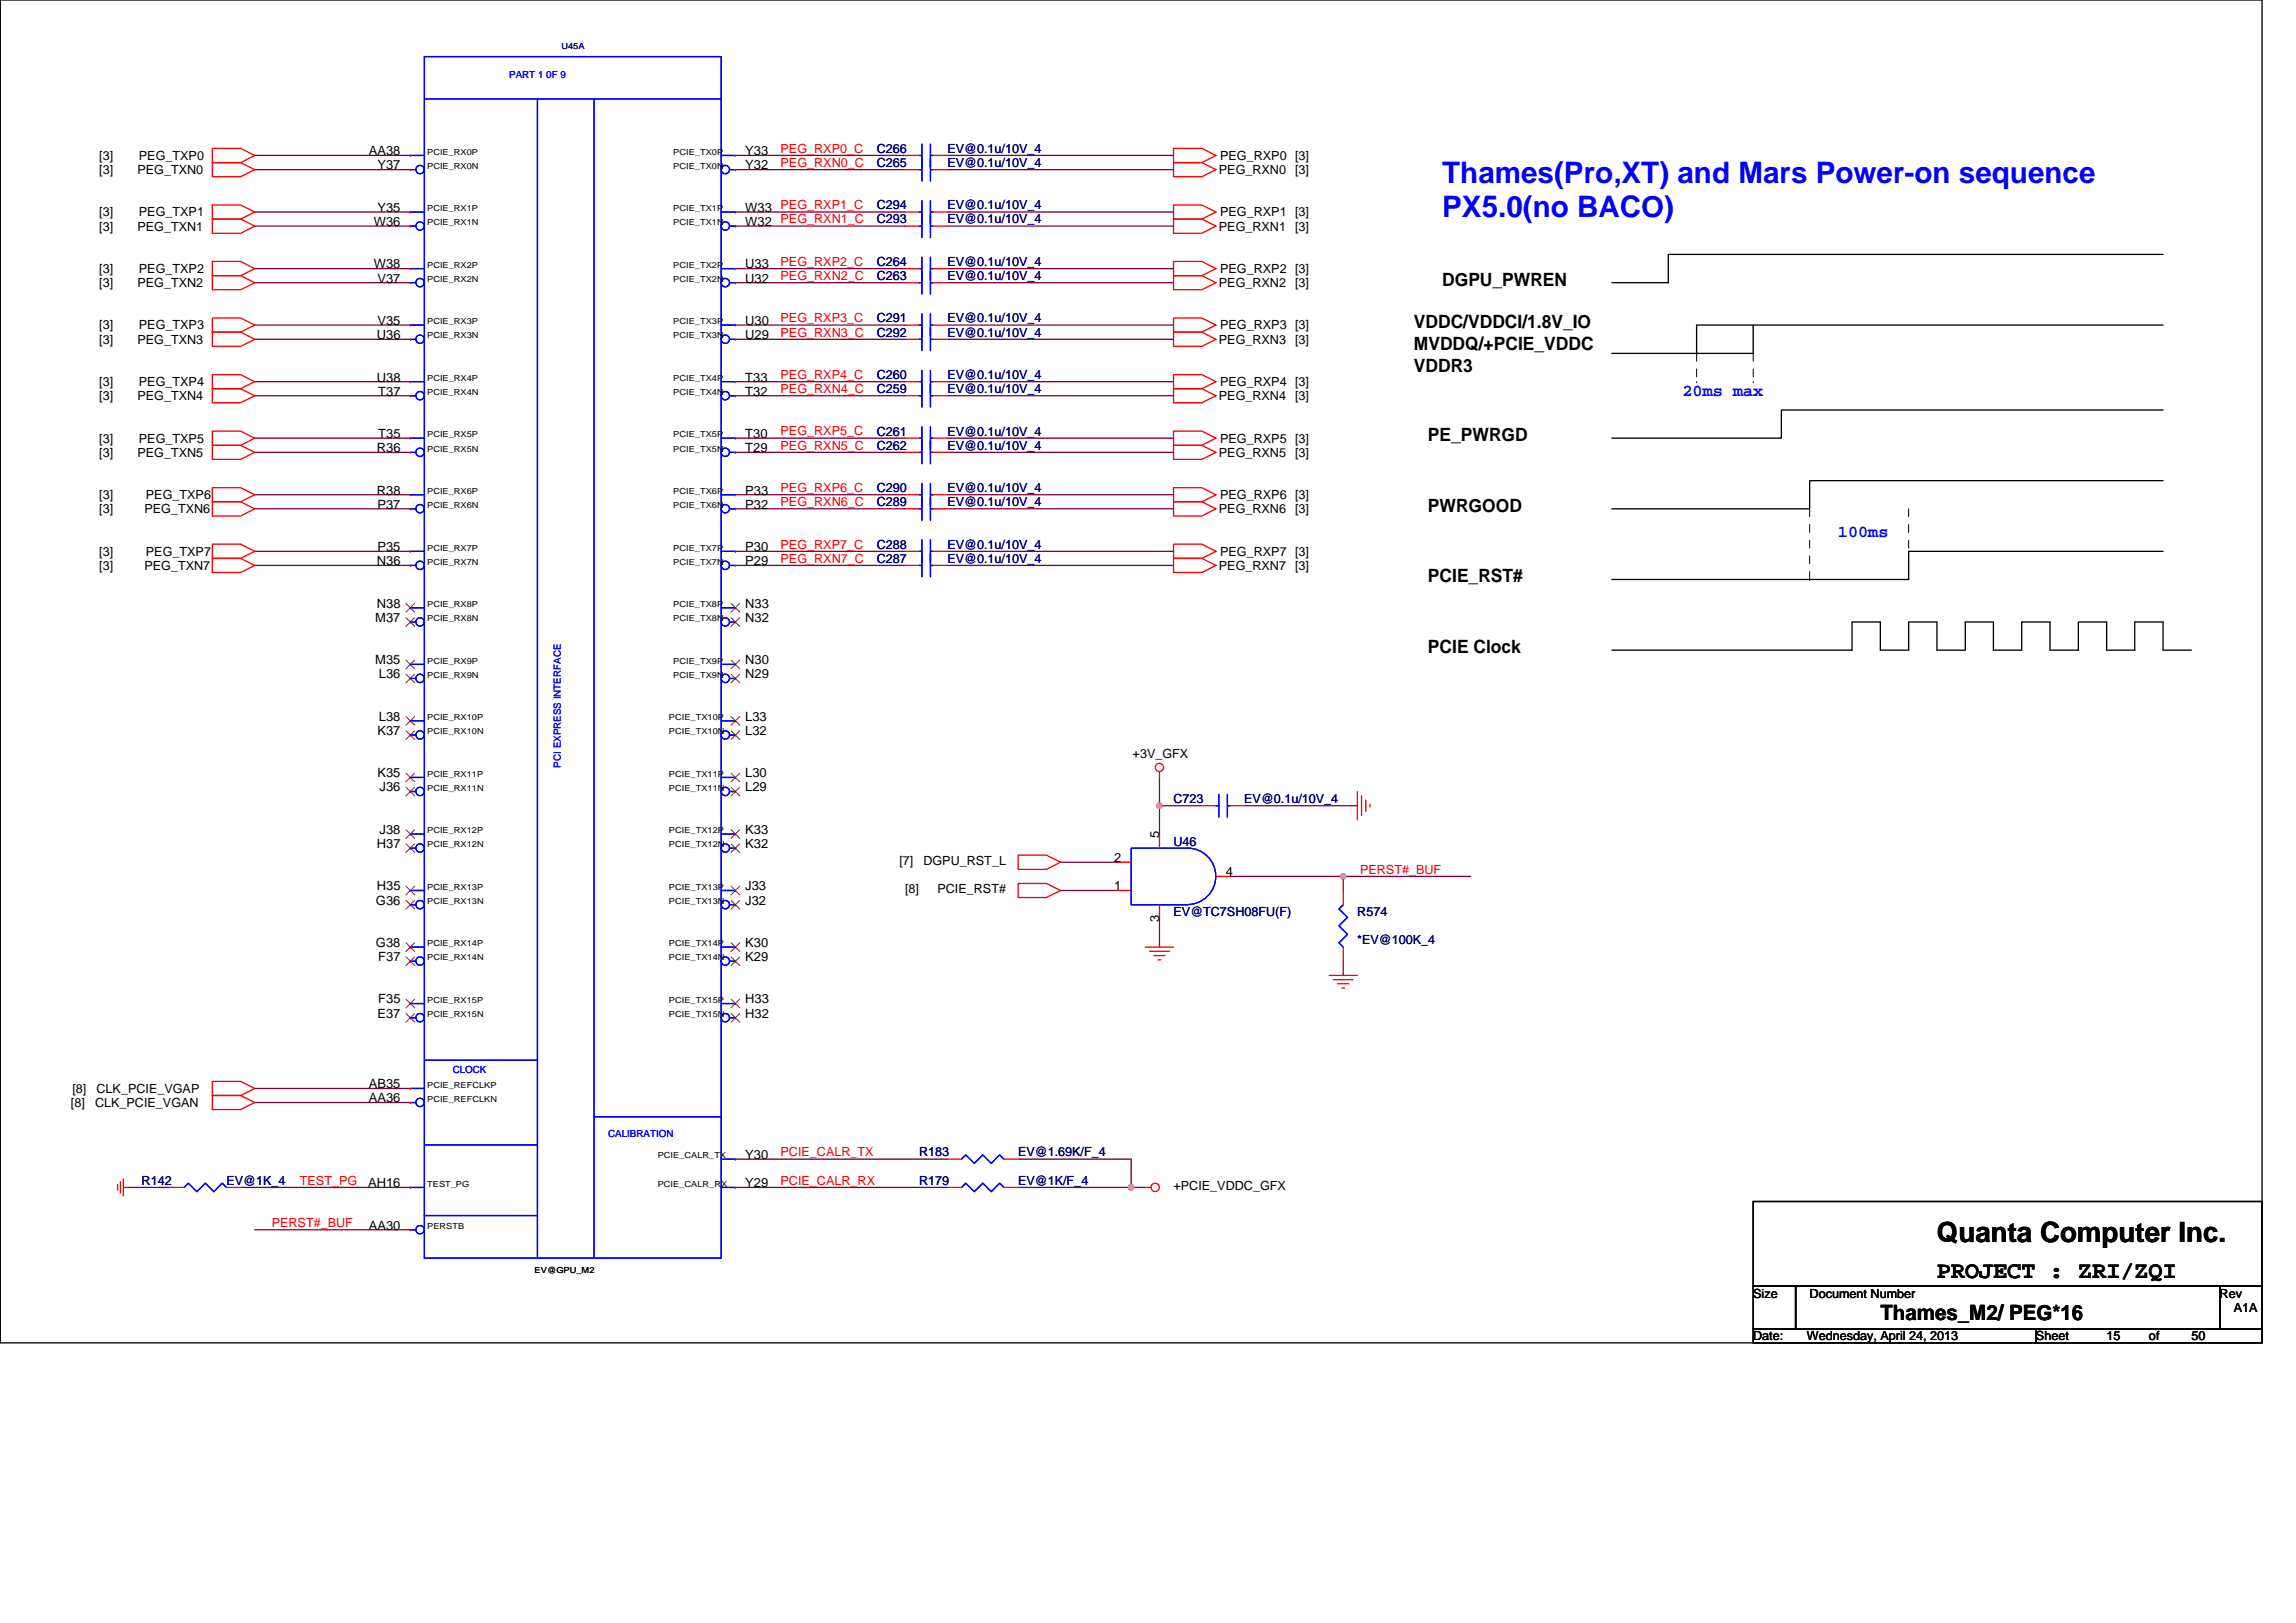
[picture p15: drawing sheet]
<svg xmlns="http://www.w3.org/2000/svg" width="297mm" height="210mm" viewBox="0 0 297 210" stroke-linecap="round" stroke-linejoin="round" font-family="sans-serif">
<defs><g id="words">
<g font-size="3.8" fill="#00f">
<text x="186.6" y="23.6">Thames(Pro,XT) and Mars Power-on sequence</text>
<text x="186.6" y="28.1">PX5.0(no BACO)</text>
</g>
<text font-size="3.6" x="250.6" y="160.6">Quanta Computer Inc.</text>
<text font-size="3.1" x="250.6" y="165.4">PROJECT : ZRI/ZQI</text>
<text font-size="2.7" x="243.3" y="170.8">Thames_M2/ PEG*16</text>
<g font-size="2.4">
<text x="186.6" y="37">DGPU_PWREN</text>
<text x="182.9" y="42.4">VDDC/VDDCI/1.8V_IO</text>
<text x="182.9" y="45.3">MVDDQ/+PCIE_VDDC</text>
<text x="182.9" y="48.1">VDDR3</text>
<text x="184.7" y="57.1">PE_PWRGD</text>
<text x="184.7" y="66.2">PWRGOOD</text>
<text x="184.7" y="75.4">PCIE_RST#</text>
<text x="184.7" y="84.5">PCIE Clock</text>
</g>
<g font-size="2.2" fill="#00f">
<text x="217.7" y="51.2">20ms max</text>
<text x="237.8" y="69.5">100ms</text>
</g>
<g font-size="1.7">
<text x="47.7" y="20.1">AA38</text>
<text x="48.8" y="21.9">Y37</text>
<text x="96.4" y="21.9">Y32</text>
<text x="96.4" y="20.1">Y33</text>
<text x="48.4" y="29.2">W36</text>
<text x="48.8" y="27.4">Y35</text>
<text x="96.4" y="29.2">W32 PEG_RXN1_C</text>
<text x="96.4" y="27.4">W33 PEG_RXP1_C</text>
<text x="48.4" y="34.7">W38</text>
<text x="96.4" y="34.7">U33</text>
<text x="48.8" y="36.6">V37</text>
<text x="96.4" y="36.6">U32</text>
<text x="48.7" y="43.9">U36</text>
<text x="48.8" y="42">V35</text>
<text x="96.4" y="43.9">U29</text>
<text x="96.4" y="42">U30</text>
<text x="48.7" y="49.4">U38</text>
<text x="48.9" y="51.2">T37</text>
<text x="96.4" y="51.2">T32</text>
<text x="96.4" y="49.4">T33</text>
<text x="48.7" y="58.5">R36</text>
<text x="48.9" y="56.7">T35</text>
<text x="96.4" y="58.5">T29</text>
<text x="96.4" y="56.7">T30</text>
<text x="48.7" y="64">R38</text>
<text x="48.8" y="65.8">P37</text>
<text x="96.4" y="65.8">P32</text>
<text x="96.4" y="64">P33</text>
<text x="48.8" y="71.3">P35</text>
<text x="96.4" y="71.3">P30</text>
<text x="48.7" y="73.1">N36</text>
<text x="96.4" y="73.1">P29</text>
<text x="48.6" y="80.5">M37</text>
<text x="48.7" y="78.6">N38</text>
<text x="96.4" y="80.5">N32</text>
<text x="96.4" y="78.6">N33</text>
<text x="48.6" y="85.9">M35</text>
<text x="49" y="87.8">L36</text>
<text x="96.4" y="87.8">N29</text>
<text x="96.4" y="85.9">N30</text>
<text x="48.8" y="95.1">K37</text>
<text x="49" y="93.2">L38</text>
<text x="96.4" y="95.1">L32</text>
<text x="96.4" y="93.2">L33</text>
<text x="48.8" y="100.6">K35</text>
<text x="96.4" y="100.6">L30</text>
<text x="49.1" y="107.9">J38</text>
<text x="49.1" y="102.4">J36</text>
<text x="96.4" y="107.9">K33</text>
<text x="96.4" y="102.4">L29</text>
<text x="48.7" y="109.7">H37</text>
<text x="96.4" y="109.7">K32</text>
<text x="144.1" y="111.5">2</text>
<text x="150" y="108.5" transform="rotate(-90 150 108.5)">5</text>
<text x="158.6" y="113.4">4</text>
<text x="48.6" y="117">G36</text>
<text x="48.7" y="115.2">H35</text>
<text x="96.4" y="117">J32</text>
<text x="96.4" y="115.2">J33</text>
<text x="144.1" y="115.2">1</text>
<text x="150" y="119.3" transform="rotate(-90 150 119.3)">3</text>
<text x="48.6" y="122.5">G38</text>
<text x="48.9" y="124.3">F37</text>
<text x="96.4" y="124.3">K29</text>
<text x="96.4" y="122.5">K30</text>
<text x="48.8" y="131.7">E37</text>
<text x="48.9" y="129.8">F35</text>
<text x="96.4" y="131.7">H32</text>
<text x="96.4" y="129.8">H33</text>
<text x="47.7" y="142.6">AA36</text>
<text x="47.7" y="140.8">AB35</text>
<text x="96.4" y="149.9">Y30</text>
<text x="47.6" y="153.6">AH16</text>
<text x="96.4" y="153.6">Y29</text>
<text x="47.7" y="159.1">AA30</text>
</g>
<g font-size="1.6">
<text x="12.8" y="22.5">[3]</text>
<text x="12.8" y="20.7">[3]</text>
<text x="17.8" y="22.5">PEG_TXN0</text>
<text x="18" y="20.7">PEG_TXP0</text>
<text x="157.7" y="22.5">PEG_RXN0</text>
<text x="157.9" y="20.7">PEG_RXP0 [3]</text>
<text x="167.6" y="22.5">[3]</text>
<text x="12.8" y="29.8">[3]</text>
<text x="12.8" y="28">[3]</text>
<text x="17.8" y="29.8">PEG_TXN1</text>
<text x="18" y="28">PEG_TXP1</text>
<text x="157.7" y="29.8">PEG_RXN1</text>
<text x="157.9" y="28">PEG_RXP1 [3]</text>
<text x="167.6" y="29.8">[3]</text>
<text x="12.8" y="35.3">[3]</text>
<text x="18" y="35.3">PEG_TXP2</text>
<text x="157.9" y="35.3">PEG_RXP2 [3]</text>
<text x="12.8" y="37.1">[3]</text>
<text x="17.8" y="37.1">PEG_TXN2</text>
<text x="157.7" y="37.1">PEG_RXN2</text>
<text x="167.6" y="37.1">[3]</text>
<text x="12.8" y="44.4">[3]</text>
<text x="12.8" y="42.6">[3]</text>
<text x="17.8" y="44.4">PEG_TXN3</text>
<text x="18" y="42.6">PEG_TXP3</text>
<text x="157.7" y="44.4">PEG_RXN3</text>
<text x="157.9" y="42.6">PEG_RXP3 [3]</text>
<text x="167.6" y="44.4">[3]</text>
<text x="12.8" y="51.8">[3]</text>
<text x="12.8" y="50">[3]</text>
<text x="17.8" y="51.8">PEG_TXN4</text>
<text x="18" y="50">PEG_TXP4</text>
<text x="157.7" y="51.8">PEG_RXN4</text>
<text x="157.9" y="50">PEG_RXP4 [3]</text>
<text x="167.6" y="51.8">[3]</text>
<text x="12.8" y="59.1">[3]</text>
<text x="12.8" y="57.3">[3]</text>
<text x="17.8" y="59.1">PEG_TXN5</text>
<text x="18" y="57.3">PEG_TXP5</text>
<text x="157.7" y="59.1">PEG_RXN5</text>
<text x="157.9" y="57.3">PEG_RXP5 [3]</text>
<text x="167.6" y="59.1">[3]</text>
<text x="12.8" y="64.6">[3]</text>
<text x="18.9" y="64.6">PEG_TXP6</text>
<text x="157.9" y="64.6">PEG_RXP6 [3]</text>
<text x="12.8" y="71.9">[3]</text>
<text x="12.8" y="66.4">[3]</text>
<text x="18.7" y="66.4">PEG_TXN6</text>
<text x="18.9" y="71.9">PEG_TXP7</text>
<text x="157.7" y="66.4">PEG_RXN6</text>
<text x="157.9" y="71.9">PEG_RXP7 [3]</text>
<text x="167.6" y="66.4">[3]</text>
<text x="12.8" y="73.7">[3]</text>
<text x="18.7" y="73.7">PEG_TXN7</text>
<text x="157.7" y="73.7">PEG_RXN7</text>
<text x="167.6" y="73.7">[3]</text>
<text x="146.5" y="98">+3V_GFX</text>
<text x="116.3" y="112">[7]</text>
<text x="119.5" y="112">DGPU_RST_L</text>
<text x="117.1" y="115.6">[8]</text>
<text x="121.3" y="115.6">PCIE_RST#</text>
<text x="9.2" y="143.2">[8]</text>
<text x="9.4" y="141.4">[8]</text>
<text x="12.3" y="143.2">CLK_PCIE_VGAN</text>
<text x="12.5" y="141.4">CLK_PCIE_VGAP</text>
<text x="151.8" y="154">+PCIE_VDDC_GFX</text>
<text x="226.8" y="167.9">Size</text>
<text x="234.1" y="167.9">Document Number</text>
<text x="287.2" y="167.9">Rev</text>
<text x="226.8" y="173.4">Date:</text>
<text x="233.8" y="173.4">Wednesday, April 24, 2013</text>
<text x="263.4" y="173.4">Sheet</text>
<text x="272.5" y="173.4">15</text>
<text x="278" y="173.4">of</text>
<text x="283.5" y="173.4">50</text>
<text x="289" y="169.7">A1A</text>
</g>
<g font-size="1.6" fill="#f00">
<text x="101" y="21.6">PEG_RXN0_C</text>
<text x="101" y="19.7">PEG_RXP0_C</text>
<text x="101" y="34.4">PEG_RXP2_C</text>
<text x="101" y="36.2">PEG_RXN2_C</text>
<text x="101" y="41.7">PEG_RXP3_C</text>
<text x="101" y="43.5">PEG_RXN3_C</text>
<text x="101" y="50.8">PEG_RXN4_C</text>
<text x="101" y="49">PEG_RXP4_C</text>
<text x="101" y="58.2">PEG_RXN5_C</text>
<text x="101" y="56.3">PEG_RXP5_C</text>
<text x="101" y="63.6">PEG_RXP6_C</text>
<text x="101" y="65.5">PEG_RXN6_C</text>
<text x="101" y="71">PEG_RXP7_C</text>
<text x="101" y="72.8">PEG_RXN7_C</text>
<text x="176" y="113">PERST#_BUF</text>
<text x="101" y="149.6">PCIE_CALR_TX</text>
<text x="38.8" y="153.3">TEST_PG</text>
<text x="101" y="153.3">PCIE_CALR_RX</text>
<text x="35.2" y="158.7">PERST#_BUF</text>
</g>
<g font-size="1.6" fill="#000080">
<text x="113.4" y="21.6">C265</text>
<text x="113.4" y="19.8">C266</text>
<text x="122.6" y="21.6">EV@0.1u/10V_4</text>
<text x="122.6" y="19.8">EV@0.1u/10V_4</text>
<text x="113.4" y="28.9">C293</text>
<text x="113.4" y="27.1">C294</text>
<text x="122.6" y="28.9">EV@0.1u/10V_4</text>
<text x="122.6" y="27.1">EV@0.1u/10V_4</text>
<text x="113.4" y="34.4">C264</text>
<text x="122.6" y="34.4">EV@0.1u/10V_4</text>
<text x="113.4" y="41.7">C291</text>
<text x="113.4" y="36.2">C263</text>
<text x="122.6" y="41.7">EV@0.1u/10V_4</text>
<text x="122.6" y="36.2">EV@0.1u/10V_4</text>
<text x="113.4" y="43.5">C292</text>
<text x="122.6" y="43.5">EV@0.1u/10V_4</text>
<text x="113.4" y="49">C260</text>
<text x="113.4" y="50.9">C259</text>
<text x="122.6" y="49">EV@0.1u/10V_4</text>
<text x="122.6" y="50.9">EV@0.1u/10V_4</text>
<text x="113.4" y="56.3">C261</text>
<text x="113.4" y="58.2">C262</text>
<text x="122.6" y="56.3">EV@0.1u/10V_4</text>
<text x="122.6" y="58.2">EV@0.1u/10V_4</text>
<text x="113.4" y="65.5">C289</text>
<text x="113.4" y="63.7">C290</text>
<text x="122.6" y="65.5">EV@0.1u/10V_4</text>
<text x="122.6" y="63.7">EV@0.1u/10V_4</text>
<text x="113.4" y="71">C288</text>
<text x="122.6" y="71">EV@0.1u/10V_4</text>
<text x="113.4" y="72.8">C287</text>
<text x="122.6" y="72.8">EV@0.1u/10V_4</text>
<text x="151.8" y="103.9">C723</text>
<text x="161" y="103.9">EV@0.1u/10V_4</text>
<text x="151.8" y="109.4">U46</text>
<text x="151.8" y="118.5">EV@TC7SH08FU(F)</text>
<text x="175.6" y="118.5">R574</text>
<text x="175.6" y="122.2">*EV@100K_4</text>
<text x="118.9" y="149.6">R183</text>
<text x="131.7" y="149.6">EV@1.69K/F_4</text>
<text x="18.3" y="153.3">R142</text>
<text x="29.3" y="153.3">EV@1K_4</text>
<text x="118.9" y="153.3">R179</text>
<text x="131.7" y="153.3">EV@1K/F_4</text>
</g>
<g font-size="1.3" fill="#00f">
<text x="65.9" y="10.1">PART 1 0F 9</text>
<text x="72.6" y="99.3" transform="rotate(-90 72.6 99.3)">PCI EXPRESS INTERFACE</text>
<text x="58.6" y="138.9">CLOCK</text>
<text x="78.7" y="147.1">CALIBRATION</text>
</g>
<text font-size="1.1" fill="#000080" x="72.6" y="6.3">U45A</text>
<g font-size="1.1">
<text x="55.3" y="21.8">PCIE_RX0N</text>
<text x="55.3" y="20">PCIE_RX0P</text>
<text x="87.1" y="21.8">PCIE_TX0N</text>
<text x="87.1" y="20">PCIE_TX0P</text>
<text x="55.3" y="29.2">PCIE_RX1N</text>
<text x="55.3" y="27.3">PCIE_RX1P</text>
<text x="87.1" y="29.2">PCIE_TX1N</text>
<text x="87.1" y="27.3">PCIE_TX1P</text>
<text x="55.3" y="34.6">PCIE_RX2P</text>
<text x="87.1" y="34.6">PCIE_TX2P</text>
<text x="55.3" y="42">PCIE_RX3P</text>
<text x="55.3" y="36.5">PCIE_RX2N</text>
<text x="87.1" y="42">PCIE_TX3P</text>
<text x="87.1" y="36.5">PCIE_TX2N</text>
<text x="55.3" y="43.8">PCIE_RX3N</text>
<text x="87.1" y="43.8">PCIE_TX3N</text>
<text x="55.3" y="51.1">PCIE_RX4N</text>
<text x="55.3" y="49.3">PCIE_RX4P</text>
<text x="87.1" y="51.1">PCIE_TX4N</text>
<text x="87.1" y="49.3">PCIE_TX4P</text>
<text x="55.3" y="58.4">PCIE_RX5N</text>
<text x="55.3" y="56.6">PCIE_RX5P</text>
<text x="87.1" y="58.4">PCIE_TX5N</text>
<text x="87.1" y="56.6">PCIE_TX5P</text>
<text x="55.3" y="65.7">PCIE_RX6N</text>
<text x="55.3" y="63.9">PCIE_RX6P</text>
<text x="87.1" y="65.7">PCIE_TX6N</text>
<text x="87.1" y="63.9">PCIE_TX6P</text>
<text x="55.3" y="71.2">PCIE_RX7P</text>
<text x="87.1" y="71.2">PCIE_TX7P</text>
<text x="55.3" y="73">PCIE_RX7N</text>
<text x="87.1" y="73">PCIE_TX7N</text>
<text x="55.3" y="80.4">PCIE_RX8N</text>
<text x="55.3" y="78.5">PCIE_RX8P</text>
<text x="87.1" y="80.4">PCIE_TX8N</text>
<text x="87.1" y="78.5">PCIE_TX8P</text>
<text x="55.3" y="87.7">PCIE_RX9N</text>
<text x="55.3" y="85.9">PCIE_RX9P</text>
<text x="87.1" y="87.7">PCIE_TX9N</text>
<text x="87.1" y="85.9">PCIE_TX9P</text>
<text x="55.3" y="95">PCIE_RX10N</text>
<text x="55.3" y="93.2">PCIE_RX10P</text>
<text x="86.5" y="95">PCIE_TX10N</text>
<text x="86.5" y="93.2">PCIE_TX10P</text>
<text x="55.3" y="100.5">PCIE_RX11P</text>
<text x="86.5" y="100.5">PCIE_TX11P</text>
<text x="55.3" y="107.8">PCIE_RX12P</text>
<text x="55.3" y="102.3">PCIE_RX11N</text>
<text x="86.5" y="107.8">PCIE_TX12P</text>
<text x="86.5" y="102.3">PCIE_TX11N</text>
<text x="55.3" y="109.6">PCIE_RX12N</text>
<text x="86.5" y="109.6">PCIE_TX12N</text>
<text x="55.3" y="116.9">PCIE_RX13N</text>
<text x="55.3" y="115.1">PCIE_RX13P</text>
<text x="86.5" y="116.9">PCIE_TX13N</text>
<text x="86.5" y="115.1">PCIE_TX13P</text>
<text x="55.3" y="124.2">PCIE_RX14N</text>
<text x="55.3" y="122.4">PCIE_RX14P</text>
<text x="86.5" y="124.2">PCIE_TX14N</text>
<text x="86.5" y="122.4">PCIE_TX14P</text>
<text x="55.3" y="131.6">PCIE_RX15N</text>
<text x="55.3" y="129.8">PCIE_RX15P</text>
<text x="86.5" y="131.6">PCIE_TX15N</text>
<text x="86.5" y="129.8">PCIE_TX15P</text>
<text x="55.3" y="142.5">PCIE_REFCLKN</text>
<text x="55.3" y="140.7">PCIE_REFCLKP</text>
<text x="85.1" y="149.9">PCIE_CALR_TX</text>
<text x="55.3" y="153.5">TEST_PG</text>
<text x="85.1" y="153.5">PCIE_CALR_RX</text>
<text x="55.3" y="159">PERSTB</text>
<text x="69.2" y="164.7">EV@GPU_M2</text>
</g>
</g></defs>
<g fill="none" stroke="#000" stroke-width=".17">
<path d="M0 0h292.6v173.7h-292.6zM279.8 32.9h-64v3.7h-7.3M208.5 45.7h11M226.8 42.1v3.6h-7.3M279.8 53h-49.3v3.7h-22M279.8 42.1h-60.3v3.6M279.8 62.2h-45.7v3.6h-25.6M279.8 71.3h-32.9v3.7h-38.4M208.5 84.1h31.1v-3.6h3.7v3.6h3.6v-3.6h3.7v3.6h3.7v-3.6h3.6v3.6h3.7v-3.6h3.6v3.6h3.7v-3.6h3.6v3.6h3.7v-3.6h3.6v3.6h3.7M226.8 155.4h65.8v11h-65.8zM226.8 166.4h5.5v5.5h-5.5zM226.8 171.9h36.6v1.8h-36.6z"/>
<path d="M232.3 166.4h54.9v5.5h-54.9zM263.4 171.9h29.2v1.8h-29.2zM287.2 166.4h5.4v5.5h-5.4z"/>
</g>
<g fill="none" stroke="#800040" stroke-width=".17">
<path d="M33 21.9h20.1M33 20.1h20.1M33 29.3h20.1M33 27.4h20.1M33 36.6h20.1M33 34.8h20.1M95.1 21.9h22M95.1 20.1h22M95.1 29.3h22M95.1 27.4h22M95.1 34.8h22M95.1 36.6h22"/>
<path d="M122.6 21.9h29.2M122.6 20.1h29.2M122.6 29.3h29.2M122.6 27.4h29.2M122.6 36.6h29.2M122.6 34.8h29.2M33 43.9h20.1M33 42.1h20.1M33 51.2h20.1M33 49.4h20.1M33 56.7h20.1M33 58.5h20.1"/>
<path d="M95.1 43.9h22M95.1 42.1h22M95.1 51.2h22M95.1 49.4h22M95.1 58.5h22M95.1 56.7h22M122.6 43.9h29.2M122.6 42.1h29.2M122.6 51.2h29.2M122.6 49.4h29.2M122.6 58.5h29.2M122.6 56.7h29.2"/>
<path d="M33 64h20.1M33 65.8h20.1M33 71.3h20.1M33 73.2h20.1M95.1 64h22M95.1 65.8h22M95.1 73.2h22M95.1 71.3h22M122.6 65.8h29.2M122.6 64h29.2M122.6 73.2h29.2M122.6 71.3h29.2"/>
<path d="M137.2 115.2h7.3M137.2 111.5h7.3M150 118.9v3.6M150 104.2v3.7M150 100.6v3.6h5.5M159.1 113.4h14.7v1.8M161 104.2h14.6M173.8 113.4h16.4M173.8 124.4v1.8M16.5 153.6h5.5M31.1 153.6h22M33 159.1h20.1"/>
<path d="M33 140.8h20.1M33 142.6h20.1M95.1 153.6h27.5M95.1 150h27.5M131.7 150h14.6v3.6M131.7 153.6h14.6M146.3 153.6h1.9"/>
</g>
<g fill="#f0f" stroke="#f0f" stroke-width=".17">
<circle cx="146.3" cy="153.6" r=".36"/>
<circle cx="150" cy="104.2" r=".35"/>
<circle cx="173.8" cy="113.4" r=".35"/>
</g>
<g fill="none" stroke="#f00" stroke-width=".17">
<path d="M27.5 19.2h3.6l1.9 .9-1.9 .9h-3.6zM151.8 19.2h3.7l1.8 .9-1.8 .9h-3.7zM27.5 21h3.6l1.9 .9-1.9 1h-3.6zM27.5 28.3h3.6l1.9 1-1.9 .9h-3.6zM27.5 26.5h3.6l1.9 .9-1.9 .9h-3.6zM27.5 33.8h3.6l1.9 1-1.9 .9h-3.6zM27.5 35.7h3.6l1.9 .9-1.9 .9h-3.6zM53.1 36.6h.1M53.1 34.8h.1M53.1 29.3h.1M53.1 27.4h.1M53.1 21.9h.1"/>
<path d="M53.1 20.1h.1M95.1 36.6h.1M95.1 34.8h.1M95.1 29.3h.1M95.1 27.4h.1M95.1 21.9h.1M95.1 20.1h.1M117.1 21.9h1.8M117.1 36.6h1.8M117.1 29.3h1.8M117.1 34.8h1.8M117.1 27.4h1.8"/>
<path d="M117.1 20.1h1.8M120.7 21.9h1.9M120.7 36.6h1.9M120.7 29.3h1.9M120.7 34.8h1.9M120.7 27.4h1.9M120.7 20.1h1.9M151.8 21h3.7l1.8 .9-1.8 1h-3.7zM151.8 28.3h3.7l1.8 1-1.8 .9h-3.7zM151.8 26.5h3.7l1.8 .9-1.8 .9h-3.7zM151.8 33.8h3.7l1.8 1-1.8 .9h-3.7zM151.8 35.7h3.7l1.8 .9-1.8 .9h-3.7z"/>
<path d="M27.5 41.1h3.6l1.9 1-1.9 .9h-3.6zM27.5 43h3.6l1.9 .9-1.9 .9h-3.6zM27.5 48.5h3.6l1.9 .9-1.9 .9h-3.6zM27.5 50.3h3.6l1.9 .9-1.9 .9h-3.6zM27.5 55.8h3.6l1.9 .9-1.9 .9h-3.6zM27.5 57.6h3.6l1.9 .9-1.9 .9h-3.6zM53.1 58.5h.1M53.1 56.7h.1M53.1 51.2h.1M53.1 49.4h.1M53.1 43.9h.1M53.1 42.1h.1"/>
<path d="M95.1 58.5h.1M95.1 56.7h.1M95.1 51.2h.1M95.1 49.4h.1M95.1 43.9h.1M95.1 42.1h.1M117.1 42.1h1.8M117.1 49.4h1.8M117.1 43.9h1.8M117.1 56.7h1.8M117.1 51.2h1.8M117.1 58.5h1.8"/>
<path d="M120.7 42.1h1.9M120.7 49.4h1.9M120.7 43.9h1.9M120.7 56.7h1.9M120.7 51.2h1.9M120.7 58.5h1.9M151.8 41.1h3.7l1.8 1-1.8 .9h-3.7zM151.8 43h3.7l1.8 .9-1.8 .9h-3.7zM151.8 48.5h3.7l1.8 .9-1.8 .9h-3.7zM151.8 50.3h3.7l1.8 .9-1.8 .9h-3.7zM151.8 55.8h3.7l1.8 .9-1.8 .9h-3.7zM151.8 57.6h3.7l1.8 .9-1.8 .9h-3.7z"/>
<path d="M27.5 64.9h3.6l1.9 .9-1.9 1h-3.6zM27.5 63.1h3.6l1.9 .9-1.9 .9h-3.6zM27.5 70.4h3.6l1.9 .9-1.9 .9h-3.6zM27.5 72.2h3.6l1.9 1-1.9 .9h-3.6zM53.1 78.6h.1M53.1 73.2h.1M53.1 71.3h.1M53.1 65.8h.1M53.1 64h.1M95.1 78.6h.1M95.1 73.2h.1M95.1 71.3h.1"/>
<path d="M95.1 65.8h.1M95.1 64h.1M117.1 73.2h1.8M117.1 65.8h1.8M117.1 71.3h1.8M117.1 64h1.8M120.7 73.2h1.9M120.7 65.8h1.9M120.7 71.3h1.9M120.7 64h1.9M151.8 64.9h3.7l1.8 .9-1.8 1h-3.7zM151.8 63.1h3.7l1.8 .9-1.8 .9h-3.7z"/>
<path d="M151.8 70.4h3.7l1.8 .9-1.8 .9h-3.7zM151.8 72.2h3.7l1.8 1-1.8 .9h-3.7zM53.1 95.1h.1M53.1 93.3h.1M53.1 87.8h.1M53.1 86h.1M53.1 80.5h.1M95.1 95.1h.1M95.1 93.3h.1M95.1 87.8h.1M95.1 86h.1M95.1 80.5h.1"/>
<path d="M150 99.8v.8M53.1 117.1h.1M53.1 115.2h.1M53.1 109.7h.1M53.1 107.9h.1M53.1 102.4h.1M53.1 100.6h.1M95.1 117.1h.1M95.1 115.2h.1M95.1 109.7h.1M95.1 107.9h.1M95.1 102.4h.1"/>
<path d="M95.1 100.6h.1M131.7 114.3h3.7l1.8 .9-1.8 .9h-3.7zM131.7 110.6h3.7l1.8 .9-1.8 1h-3.7zM144.5 111.5h1.8M144.5 115.2h1.8M150 107.9v1.8M150 117.1v1.8M155.5 104.2h1.8M157.3 113.4h1.8M159.1 104.2h1.9M173.8 115.2v1.9M175.6 102.4v3.7"/>
<path d="M176.1 103v2.5M176.7 103.5v1.5M177.2 104.1v.3M27.5 139.9h3.6l1.9 .9-1.9 .9h-3.6zM53.1 131.7h.1M53.1 129.8h.1M53.1 124.4h.1M53.1 122.5h.1M95.1 131.7h.1M95.1 129.8h.1M95.1 124.4h.1M95.1 122.5h.1"/>
<path d="M148.2 122.5h3.6M148.7 123.1h2.6M149.3 123.6h1.4M149.8 124.2h.4M172 126.2h3.6M172.5 126.7h2.5M173 127.3h1.5M173.6 127.8h.4M173.8 122.5v1.9M15.2 153.2v.8M15.6 152.9v1.4M16 153.6h.5"/>
<path d="M16 152.5v2.2M22 153.6h1.8M27.5 141.7h3.6l1.9 .9-1.9 1h-3.6zM29.3 153.6h1.8M53.1 159.1h.1M53.1 153.6h.1M53.1 142.6h.1M53.1 140.8h.1M95.1 153.6h.1M95.1 150h.1M122.6 153.6h1.8M122.6 150h1.8"/>
<path d="M129.9 153.6h1.8M129.9 150h1.8M148.2 153.6h.7"/>
<circle cx="150" cy="99.3" r=".54"/>
<circle cx="149.4" cy="153.6" r=".54"/>
</g>
<path d="M219.5 45.7v3.7M219.5 49.4h.1M226.8 45.7v3.7M226.8 49.4h.1M234.1 65.8v9.2M234.1 75h.1M246.9 65.8v5.5M246.9 71.3h.1" fill="none" stroke="#000" stroke-width=".13" stroke-dasharray="1 1 1 1 1 1 1 1"/>
<g fill="none" stroke="#00f" stroke-width=".17">
<path d="M54.9 12.8h38.4M54.9 7.3h38.4v155.5h-38.4zM69.5 12.8v150M76.9 12.8v150M119.3 18.6v3M120.4 18.6v3M53.1 34.8h1.8M53.1 36.6h.7M53.1 27.4h1.8M53.1 29.3h.7M53.1 20.1h1.8M53.1 21.9h.7"/>
<path d="M93.3 34.8h1.8M93.3 27.4h1.8M93.3 20.1h1.8M94.4 36.6h.7M94.4 29.3h.7M94.4 21.9h.7M118.9 21.9h.4M118.9 36.6h.4M118.9 29.3h.4M118.9 34.8h.4M118.9 27.4h.4M118.9 20.1h.4"/>
<path d="M119.3 20.5v2.9M119.3 35.1v2.9M119.3 27.8v2.9M119.3 33.3v2.9M119.3 26v2.9M120.4 20.5v2.9M120.4 35.1v2.9M120.4 27.8v2.9M120.4 33.3v2.9M120.4 26v2.9M120.4 21.9h.3M120.4 36.6h.3"/>
<path d="M120.4 29.3h.3M120.4 34.8h.3M120.4 27.4h.3M120.4 20.1h.3M53.1 56.7h1.8M53.1 58.5h.7M53.1 49.4h1.8M53.1 51.2h.7M53.1 42.1h1.8M53.1 43.9h.7M93.3 56.7h1.8M93.3 49.4h1.8"/>
<path d="M93.3 42.1h1.8M94.4 58.5h.7M94.4 51.2h.7M94.4 43.9h.7M118.9 42.1h.4M118.9 49.4h.4M118.9 43.9h.4M118.9 56.7h.4M118.9 51.2h.4M118.9 58.5h.4M119.3 40.6v2.9M119.3 47.9v2.9"/>
<path d="M119.3 42.4v3M119.3 55.2v3M119.3 49.7v3M119.3 57.1v2.9M120.4 40.6v2.9M120.4 47.9v2.9M120.4 42.4v3M120.4 55.2v3M120.4 49.7v3M120.4 57.1v2.9M120.4 42.1h.3M120.4 49.4h.3"/>
<path d="M120.4 43.9h.3M120.4 56.7h.3M120.4 51.2h.3M120.4 58.5h.3M53.1 78.6h1.8M53.1 71.3h1.8M53.1 73.2h.7M53.1 64h1.8M53.1 65.8h.7M93.3 78.6h1.8M93.3 71.3h1.8M93.3 64h1.8"/>
<path d="M94.4 73.2h.7M94.4 65.8h.7M118.9 73.2h.4M118.9 65.8h.4M118.9 71.3h.4M118.9 64h.4M119.3 71.7v2.9M119.3 64.4v2.9M119.3 69.8v3M119.3 62.5v3M120.4 71.7v2.9M120.4 64.4v2.9"/>
<path d="M120.4 69.8v3M120.4 62.5v3M120.4 73.2h.3M120.4 65.8h.3M120.4 71.3h.3M120.4 64h.3M53.1 86h1.8M53.1 87.8h.7M53.1 80.5h.7M53.1 93.3h1.8M53.1 95.1h.7M93.3 86h1.8"/>
<path d="M93.3 93.3h1.8M94.4 87.8h.7M94.4 80.5h.7M94.4 95.1h.7M53.1 115.2h1.8M53.1 117.1h.7M53.1 107.9h1.8M53.1 109.7h.7M53.1 100.6h1.8M53.1 102.4h.7M93.3 115.2h1.8M93.3 107.9h1.8"/>
<path d="M93.3 100.6h1.8M94.4 117.1h.7M94.4 109.7h.7M94.4 102.4h.7M153.6 109.7a3.7 3.7 0 0 1 3.7 3.7 3.7 3.7 0 0 1-3.7 3.6M153.7 109.7h-7.4v7.4h7.4M157.3 104.2h.4M157.7 102.8v2.9M158.8 102.8v2.9M158.8 104.2h.3M173.8 117.1l-.6 .5 1.1 1.1-1.1 1.1 1.1 1.1-1.1 1.1 .6 .5M53.1 129.8h1.8"/>
<path d="M53.1 131.7h.7M53.1 122.5h1.8M53.1 124.4h.7M54.9 137.2h14.6M93.3 129.8h1.8M93.3 122.5h1.8M94.4 131.7h.7M94.4 124.4h.7M23.8 153.6l.6-.5 1.1 1.1 1.1-1.1 1.1 1.1 1-1.1 .6 .5M53.1 159.1h.7M53.1 140.8h1.8M53.1 142.6h.7"/>
<path d="M53.1 153.6h1.8M54.9 157.3h14.6M54.9 148.1h14.6M76.9 144.5h16.4M93.3 150h1.8M93.3 153.6h1.8M124.4 153.6l.5-.5 1.1 1.1 1.1-1.1 1.1 1.1 1.1-1.1 .6 .5M124.4 150l.5-.6 1.1 1.1 1.1-1.1 1.1 1.1 1.1-1.1 .6 .6"/>
<circle cx="54.3" cy="36.6" r=".54"/>
<circle cx="54.3" cy="29.2" r=".54"/>
<circle cx="54.3" cy="21.9" r=".54"/>
<circle cx="93.8" cy="36.6" r=".54"/>
<circle cx="93.8" cy="29.2" r=".54"/>
<circle cx="93.8" cy="21.9" r=".54"/>
<circle cx="54.3" cy="43.9" r=".54"/>
<circle cx="54.3" cy="51.2" r=".54"/>
<circle cx="54.3" cy="58.5" r=".54"/>
<circle cx="93.8" cy="51.2" r=".54"/>
<circle cx="93.8" cy="58.5" r=".54"/>
<circle cx="93.8" cy="43.9" r=".54"/>
<circle cx="54.3" cy="65.8" r=".54"/>
<circle cx="54.3" cy="73.1" r=".54"/>
<circle cx="93.8" cy="65.8" r=".54"/>
<circle cx="93.8" cy="73.1" r=".54"/>
<circle cx="54.3" cy="95.1" r=".54"/>
<circle cx="54.3" cy="87.8" r=".54"/>
<circle cx="54.3" cy="80.5" r=".54"/>
<circle cx="93.8" cy="87.8" r=".54"/>
<circle cx="93.8" cy="95.1" r=".54"/>
<circle cx="93.8" cy="80.5" r=".54"/>
<circle cx="54.3" cy="117" r=".54"/>
<circle cx="54.3" cy="102.4" r=".54"/>
<circle cx="54.3" cy="109.7" r=".54"/>
<circle cx="93.8" cy="117" r=".54"/>
<circle cx="93.8" cy="109.7" r=".54"/>
<circle cx="93.8" cy="102.4" r=".54"/>
<circle cx="54.3" cy="124.3" r=".54"/>
<circle cx="54.3" cy="131.7" r=".54"/>
<circle cx="93.8" cy="131.7" r=".54"/>
<circle cx="93.8" cy="124.3" r=".54"/>
<circle cx="54.3" cy="142.6" r=".54"/>
<circle cx="54.3" cy="159.1" r=".54"/>
</g>
<g fill="none" stroke="#804000" stroke-width=".13">
<path d="M52.5 79.9l1.2 1.1M52.5 78.1l1.2 1.1M53.6 79.9l-1.1 1.1M53.6 78.1l-1.1 1.1M94.6 79.9l1.1 1.1M94.6 78.1l1.1 1.1M95.7 79.9l-1.1 1.1M95.7 78.1l-1.1 1.1M52.5 94.6l1.2 1.1M52.5 92.7l1.2 1.1M52.5 87.2l1.2 1.1M52.5 85.4l1.2 1.1"/>
<path d="M53.6 94.6l-1.1 1.1M53.6 92.7l-1.1 1.1M53.6 87.2l-1.1 1.1M53.6 85.4l-1.1 1.1M94.6 94.6l1.1 1.1M94.6 92.7l1.1 1.1M94.6 87.2l1.1 1.1M94.6 85.4l1.1 1.1M95.7 87.2l-1.1 1.1M95.7 94.6l-1.1 1.1M95.7 92.7l-1.1 1.1M95.7 85.4l-1.1 1.1"/>
<path d="M52.5 116.5l1.2 1.1M52.5 114.7l1.2 1.1M52.5 109.2l1.2 1.1M52.5 107.4l1.2 1.1M52.5 101.9l1.2 1.1M52.5 100l1.2 1.2M53.6 116.5l-1.1 1.1M53.6 114.7l-1.1 1.1M53.6 109.2l-1.1 1.1M53.6 107.4l-1.1 1.1M53.6 101.9l-1.1 1.1M53.6 100l-1.1 1.2"/>
<path d="M94.6 116.5l1.1 1.1M94.6 114.7l1.1 1.1M94.6 109.2l1.1 1.1M94.6 107.4l1.1 1.1M94.6 101.9l1.1 1.1M94.6 100l1.1 1.2M95.7 116.5l-1.1 1.1M95.7 114.7l-1.1 1.1M95.7 109.2l-1.1 1.1M95.7 107.4l-1.1 1.1M95.7 101.9l-1.1 1.1M95.7 100l-1.1 1.2"/>
<path d="M52.5 131.1l1.2 1.1M52.5 129.3l1.2 1.1M52.5 123.8l1.2 1.1M52.5 122l1.2 1.1M53.6 131.1l-1.1 1.1M53.6 129.3l-1.1 1.1M53.6 123.8l-1.1 1.1M53.6 122l-1.1 1.1M94.6 131.1l1.1 1.1M94.6 129.3l1.1 1.1M94.6 123.8l1.1 1.1M94.6 122l1.1 1.1"/>
<path d="M95.7 131.1l-1.1 1.1M95.7 129.3l-1.1 1.1M95.7 123.8l-1.1 1.1M95.7 122l-1.1 1.1"/>
</g>
<use href="#words"/>
</svg>
